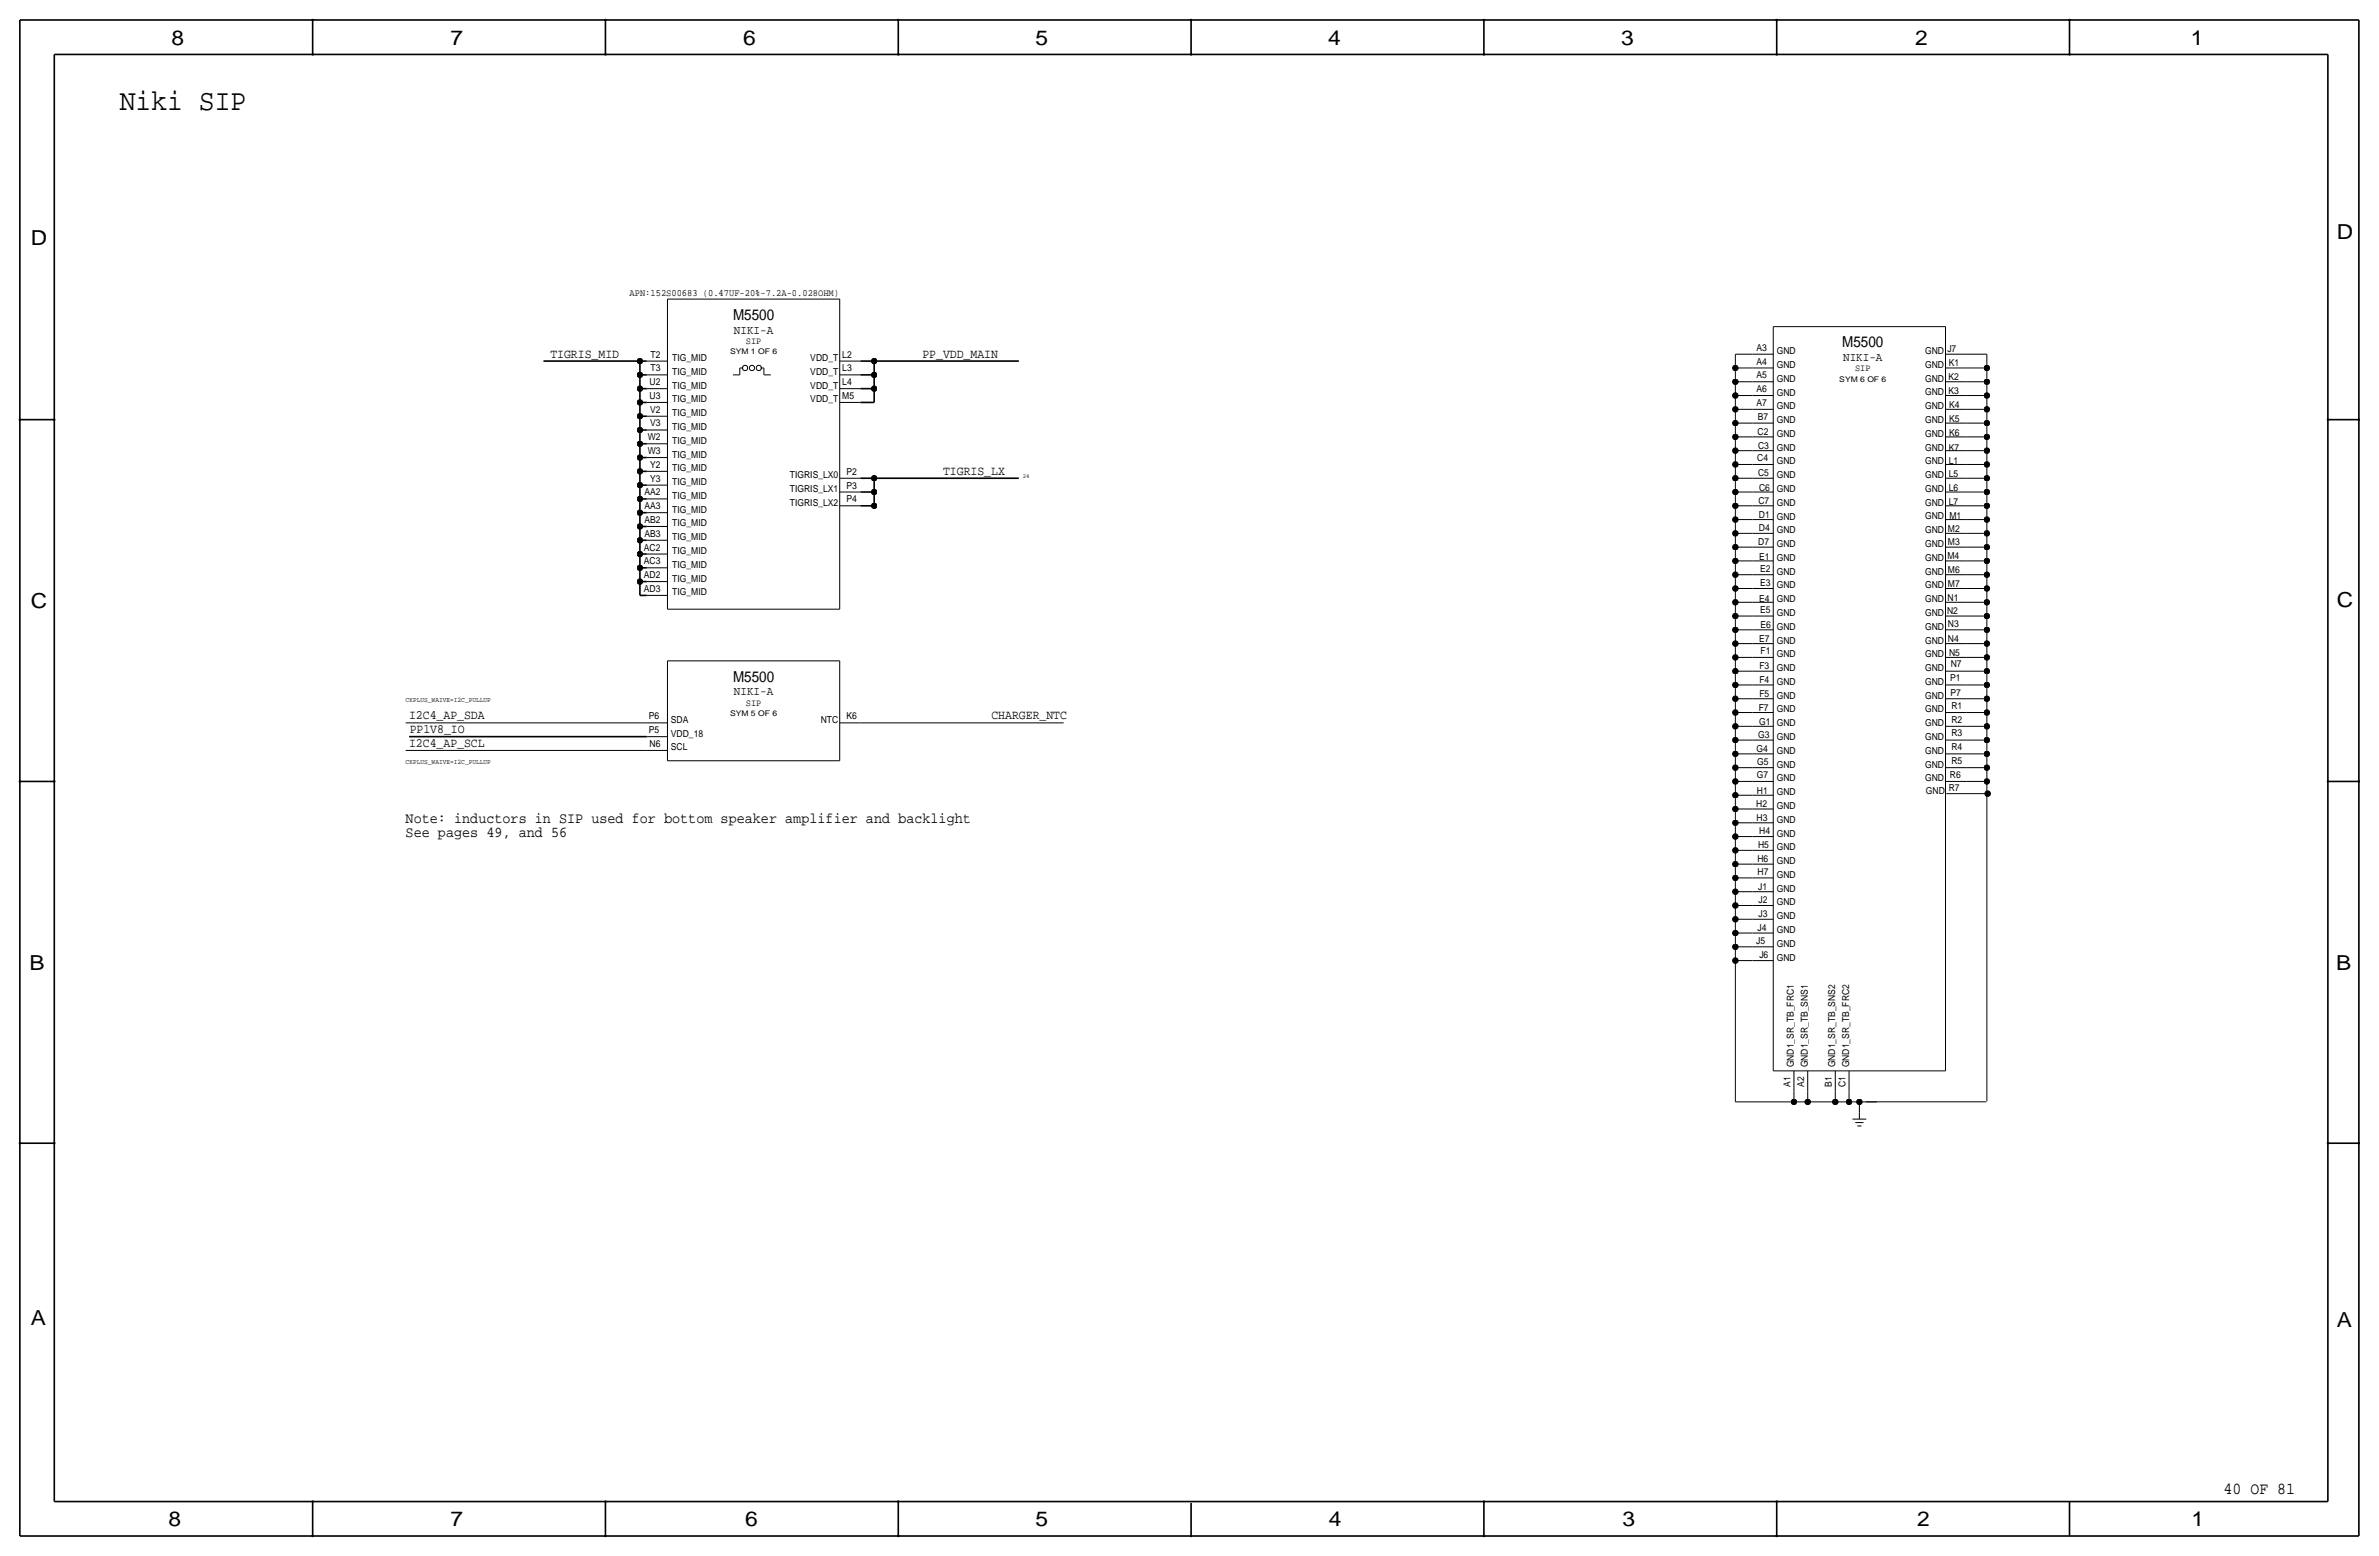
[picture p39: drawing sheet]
<svg xmlns="http://www.w3.org/2000/svg" width="877mm" height="574mm" viewBox="0 0 877 574" stroke-linecap="round" stroke-linejoin="round" font-family="sans-serif">
<defs><g id="words">
<text font-size="10.9" x="44.1" y="40.4">Niki SIP</text>
<g font-size="7.6">
<text x="63.2" y="16.5">8</text>
<text x="166.1" y="16.5">7</text>
<text x="274" y="16.5">6</text>
<text x="381.7" y="16.5">5</text>
<text x="489.7" y="16.5">4</text>
<text x="597.6" y="16.5">3</text>
<text x="706.1" y="16.5">2</text>
<text x="807.7" y="16.5">1</text>
<text x="861.5" y="88.1">D</text>
<text x="11.4" y="90.4">D</text>
<text x="11.4" y="224.3">C</text>
<text x="861.5" y="223.8">C</text>
<text x="10.8" y="357.6">B</text>
<text x="861.3" y="357.4">B</text>
<text x="11.3" y="488.4">A</text>
<text x="861.5" y="489.2">A</text>
<text x="62.2" y="562.6">8</text>
<text x="166" y="562.6">7</text>
<text x="274.8" y="562.6">6</text>
<text x="381.7" y="562.6">5</text>
<text x="489.9" y="562.6">4</text>
<text x="598.1" y="562.6">3</text>
<text x="706.8" y="562.6">2</text>
<text x="807.9" y="562.6">1</text>
</g>
<text font-size="6.2" x="819.7" y="550.8">40 OF 81</text>
<g font-size="5.6">
<text x="270.2" y="117.9">M5500</text>
<text x="679.2" y="128">M5500</text>
<text x="270.2" y="251.2">M5500</text>
<text x="149.6" y="303.3">Note: inductors in SIP used for bottom speaker amplifier and backlight</text>
<text x="149.6" y="308.4">See pages 49, and 56</text>
</g>
<g font-size="4.7">
<text x="202.9" y="131.8">TIGRIS_MID</text>
<text x="340.1" y="131.8">PP_VDD_MAIN</text>
<text x="347.7" y="175">TIGRIS_LX</text>
<text x="150.8" y="265.2">I2C4_AP_SDA</text>
<text x="365.5" y="265.2">CHARGER_NTC</text>
<text x="150.8" y="275.3">I2C4_AP_SCL</text>
<text x="151" y="270.3">PP1V8_IO</text>
</g>
<g font-size="4.5">
<text x="270.6" y="122.9">NIKI-A</text>
<text x="679.5" y="133.1">NIKI-A</text>
<text x="270.6" y="256.3">NIKI-A</text>
</g>
<text font-size="3.6" x="232.1" y="109">APN:152S00683 (0.47UF-20%-7.2A-0.028OHM)</text>
<g font-size="3.5">
<text x="239.9" y="131.8">T2</text>
<text x="275" y="126.7">SIP</text>
<text x="310.5" y="131.8">L2</text>
<text x="647.6" y="129.3">A3</text>
<text x="655" y="130.6">GND</text>
<text x="709.7" y="130.5">GND</text>
<text x="717.9" y="129.9">J7</text>
<text x="239.9" y="136.9">T3</text>
<text x="247.9" y="133.1">TIG_MID</text>
<text x="298.7" y="133.1">VDD_T</text>
<text x="310.5" y="136.9">L3</text>
<text x="647.6" y="134.4">A4</text>
<text x="655" y="135.7">GND</text>
<text x="683.9" y="136.9">SIP</text>
<text x="709.7" y="135.6">GND</text>
<text x="718.5" y="135">K1</text>
<text x="239.5" y="141.9">U2</text>
<text x="247.9" y="143.3">TIG_MID</text>
<text x="247.9" y="138.2">TIG_MID</text>
<text x="298.7" y="138.2">VDD_T</text>
<text x="298.7" y="143.3">VDD_T</text>
<text x="310.5" y="142">L4</text>
<text x="647.6" y="139.4">A5</text>
<text x="655" y="140.7">GND</text>
<text x="709.7" y="140.7">GND</text>
<text x="718.4" y="140.2">K2</text>
<text x="239.5" y="147">U3</text>
<text x="247.9" y="148.3">TIG_MID</text>
<text x="298.7" y="148.3">VDD_T</text>
<text x="310.5" y="147.1">M5</text>
<text x="647.6" y="149.5">A7</text>
<text x="647.6" y="144.4">A6</text>
<text x="655" y="145.8">GND</text>
<text x="709.7" y="145.7">GND</text>
<text x="718.4" y="145.3">K3</text>
<text x="239.7" y="152.1">V2</text>
<text x="247.9" y="153.4">TIG_MID</text>
<text x="648" y="154.8">B7</text>
<text x="655" y="150.9">GND</text>
<text x="655" y="156">GND</text>
<text x="709.7" y="155.9">GND</text>
<text x="709.7" y="150.8">GND</text>
<text x="718.6" y="155.5">K5</text>
<text x="718.6" y="150.6">K4</text>
<text x="239.7" y="157.2">V3</text>
<text x="247.9" y="158.5">TIG_MID</text>
<text x="648" y="160.4">C2</text>
<text x="655" y="161">GND</text>
<text x="709.7" y="161">GND</text>
<text x="718.6" y="160.6">K6</text>
<text x="238.8" y="167.4">W3</text>
<text x="238.8" y="162.3">W2</text>
<text x="247.9" y="163.6">TIG_MID</text>
<text x="648.1" y="165.4">C3</text>
<text x="655" y="166.1">GND</text>
<text x="709.7" y="166.1">GND</text>
<text x="718.4" y="166.1">K7</text>
<text x="239.7" y="172.4">Y2</text>
<text x="247.9" y="173.7">TIG_MID</text>
<text x="247.9" y="168.7">TIG_MID</text>
<text x="647.8" y="169.9">C4</text>
<text x="655" y="171.2">GND</text>
<text x="709.7" y="171.1">GND</text>
<text x="718.5" y="170.9">L1</text>
<text x="239.7" y="177.5">Y3</text>
<text x="247.9" y="178.8">TIG_MID</text>
<text x="291.2" y="176.3">TIGRIS_LX0</text>
<text x="312.1" y="175">P2</text>
<text x="648.1" y="175.3">C5</text>
<text x="655" y="176.3">GND</text>
<text x="709.7" y="176.2">GND</text>
<text x="718.4" y="176">L5</text>
<text x="237.6" y="182.6">AA2</text>
<text x="247.9" y="183.9">TIG_MID</text>
<text x="291.2" y="181.4">TIGRIS_LX1</text>
<text x="312.1" y="185.2">P4</text>
<text x="312.1" y="180.1">P3</text>
<text x="648.3" y="185.7">C7</text>
<text x="648.5" y="180.9">C6</text>
<text x="655" y="181.4">GND</text>
<text x="709.7" y="181.3">GND</text>
<text x="718.4" y="181">L6</text>
<text x="237.6" y="187.7">AA3</text>
<text x="247.9" y="189">TIG_MID</text>
<text x="291.2" y="186.4">TIGRIS_LX2</text>
<text x="648.4" y="191">D1</text>
<text x="655" y="186.4">GND</text>
<text x="655" y="191.5">GND</text>
<text x="709.7" y="191.5">GND</text>
<text x="709.7" y="186.4">GND</text>
<text x="718.4" y="186.1">L7</text>
<text x="718.7" y="191.2">M1</text>
<text x="237.6" y="197.8">AB3</text>
<text x="237.6" y="192.8">AB2</text>
<text x="247.9" y="194.1">TIG_MID</text>
<text x="648.4" y="195.9">D4</text>
<text x="655" y="196.6">GND</text>
<text x="709.7" y="196.6">GND</text>
<text x="718.2" y="195.9">M2</text>
<text x="237.4" y="202.9">AC2</text>
<text x="247.9" y="199.1">TIG_MID</text>
<text x="648.2" y="201">D7</text>
<text x="655" y="201.7">GND</text>
<text x="709.7" y="201.6">GND</text>
<text x="718.2" y="201">M3</text>
<text x="237.4" y="208">AC3</text>
<text x="247.9" y="209.3">TIG_MID</text>
<text x="247.9" y="204.2">TIG_MID</text>
<text x="648.5" y="206.3">E1</text>
<text x="655" y="206.8">GND</text>
<text x="709.7" y="206.7">GND</text>
<text x="718" y="206">M4</text>
<text x="237.4" y="213.1">AD2</text>
<text x="247.9" y="214.4">TIG_MID</text>
<text x="648.9" y="211">E2</text>
<text x="655" y="211.8">GND</text>
<text x="709.7" y="211.8">GND</text>
<text x="718.2" y="211.3">M6</text>
<text x="237.4" y="218.2">AD3</text>
<text x="247.9" y="219.5">TIG_MID</text>
<text x="648.5" y="222">E4</text>
<text x="648.9" y="216.1">E3</text>
<text x="655" y="216.9">GND</text>
<text x="655" y="222">GND</text>
<text x="709.7" y="222">GND</text>
<text x="709.7" y="216.9">GND</text>
<text x="718" y="221.5">N1</text>
<text x="718.2" y="216.4">M7</text>
<text x="648.9" y="225.9">E5</text>
<text x="655" y="227.1">GND</text>
<text x="709.7" y="227">GND</text>
<text x="717.8" y="226.4">N2</text>
<text x="649.1" y="231.5">E6</text>
<text x="655" y="232.1">GND</text>
<text x="709.7" y="232.1">GND</text>
<text x="718.1" y="231">N3</text>
<text x="648.5" y="236.6">E7</text>
<text x="655" y="237.2">GND</text>
<text x="709.7" y="237.2">GND</text>
<text x="718.2" y="236.5">N4</text>
<text x="649" y="241.2">F1</text>
<text x="655" y="242.3">GND</text>
<text x="709.7" y="242.3">GND</text>
<text x="718.6" y="241.7">N5</text>
<text x="719.2" y="246">N7</text>
<text x="648.6" y="251.8">F4</text>
<text x="648.6" y="246.7">F3</text>
<text x="655" y="247.4">GND</text>
<text x="709.7" y="247.4">GND</text>
<text x="718.9" y="250.9">P1</text>
<text x="648.6" y="256.8">F5</text>
<text x="655" y="257.5">GND</text>
<text x="655" y="252.5">GND</text>
<text x="709.7" y="257.5">GND</text>
<text x="709.7" y="252.4">GND</text>
<text x="719.1" y="256.4">P7</text>
<text x="275" y="260.1">SIP</text>
<text x="648.4" y="262">F7</text>
<text x="655" y="262.6">GND</text>
<text x="709.7" y="262.6">GND</text>
<text x="719.4" y="261.3">R1</text>
<text x="239.2" y="265.2">P6</text>
<text x="247.3" y="266.4">SDA</text>
<text x="302.6" y="266.4">NTC</text>
<text x="312.1" y="265.2">K6</text>
<text x="648.6" y="267.3">G1</text>
<text x="655" y="267.7">GND</text>
<text x="709.7" y="267.7">GND</text>
<text x="719.4" y="266.4">R2</text>
<text x="239.2" y="270.3">P5</text>
<text x="239.5" y="275.3">N6</text>
<text x="247.3" y="271.5">VDD_18</text>
<text x="648.1" y="272.2">G3</text>
<text x="655" y="272.8">GND</text>
<text x="709.7" y="272.8">GND</text>
<text x="719.4" y="271.4">R3</text>
<text x="247.3" y="276.6">SCL</text>
<text x="647.5" y="277">G4</text>
<text x="655" y="277.9">GND</text>
<text x="709.7" y="277.9">GND</text>
<text x="719.4" y="281.6">R5</text>
<text x="719.4" y="276.5">R4</text>
<text x="647.7" y="286.8">G7</text>
<text x="647.9" y="282.1">G5</text>
<text x="655" y="282.9">GND</text>
<text x="709.7" y="282.9">GND</text>
<text x="718.9" y="286.7">R6</text>
<text x="647.7" y="292.5">H1</text>
<text x="655" y="293.1">GND</text>
<text x="655" y="288">GND</text>
<text x="709.7" y="288">GND</text>
<text x="710" y="292.5">GND</text>
<text x="718.5" y="291.7">R7</text>
<text x="647.5" y="297.3">H2</text>
<text x="655" y="298.2">GND</text>
<text x="647.6" y="302.7">H3</text>
<text x="655" y="303.3">GND</text>
<text x="648.6" y="307.5">H4</text>
<text x="655" y="308.3">GND</text>
<text x="647.9" y="317.7">H6</text>
<text x="648.2" y="312.7">H5</text>
<text x="655" y="313.4">GND</text>
<text x="647.9" y="322.6">H7</text>
<text x="655" y="323.6">GND</text>
<text x="655" y="318.5">GND</text>
<text x="648.2" y="328">J1</text>
<text x="655" y="328.7">GND</text>
<text x="648.3" y="332.9">J2</text>
<text x="655" y="333.8">GND</text>
<text x="648.3" y="338">J3</text>
<text x="655" y="338.8">GND</text>
<text x="648" y="343.1">J4</text>
<text x="655" y="343.9">GND</text>
<text x="647.5" y="348.1">J5</text>
<text x="648.6" y="353.2">J6</text>
<text x="655" y="349">GND</text>
<text x="655" y="354.1">GND</text>
<text x="661.4" y="393.4" transform="rotate(-90 661.4 393.4)">GND1_SR_TB_FRC1</text>
<text x="666.4" y="393.4" transform="rotate(-90 666.4 393.4)">GND1_SR_TB_SNS1</text>
<text x="676.6" y="393.4" transform="rotate(-90 676.6 393.4)">GND1_SR_TB_SNS2</text>
<text x="681.7" y="393.4" transform="rotate(-90 681.7 393.4)">GND1_SR_TB_FRC2</text>
<text x="660.1" y="400.6" transform="rotate(-90 660.1 400.6)">A1</text>
<text x="665.2" y="400.6" transform="rotate(-90 665.2 400.6)">A2</text>
<text x="675.3" y="400.6" transform="rotate(-90 675.3 400.6)">B1</text>
<text x="680.4" y="400.8" transform="rotate(-90 680.4 400.8)">C1</text>
</g>
<g font-size="2.9">
<text x="269.2" y="130.6">SYM 1 OF 6</text>
<text x="678.1" y="140.7">SYM 6 OF 6</text>
<text x="269.2" y="263.9">SYM 5 OF 6</text>
</g>
<g font-size="2.6">
<text x="149.6" y="258.8">CKPLUS_WAIVE=I2C_PULLUP</text>
<text x="149.6" y="281.7">CKPLUS_WAIVE=I2C_PULLUP</text>
</g>
<text font-size="2.3" x="377.1" y="176.3">24</text>
</g></defs>
<g fill="none" stroke="#000" stroke-width=".6" stroke-linecap="butt">
<path d="M7.3 7.4v558.8zM7.3 7.4h862.3zM115.3 7.4v12.7zM223.2 7.4v12.7zM331.2 7.4v12.7zM439.1 7.4v12.7zM547.1 7.4v12.7zM655 7.4v12.7zM763 7.4v12.7zM869.6 7.4v558.8zM20 20.1v533.4zM20 20.1h838.2z"/>
<path d="M858.2 20.1v533.4zM200.4 133.1h35.5zM235.9 138.2v5.1zM235.9 133.1v5.1zM235.9 138.2h2.6zM235.9 133.1h2.6zM317.2 133.1h5.1zM317.2 138.2h5.1zM322.3 133.1h53.3zM322.3 133.1v5.1zM322.3 138.2v5.1zM7.3 154.7h12.7z"/>
<path d="M235.9 158.5v5.1zM235.9 158.5h2.6zM235.9 153.4v5.1zM235.9 148.3v5.1zM235.9 153.4h2.6zM235.9 148.3h2.6zM235.9 143.3v5zM235.9 143.3h2.6zM317.2 143.3h5.1zM317.2 148.3h5.1zM322.3 143.3v5zM858.2 154.7h11.4z"/>
<path d="M235.9 178.8v5.1zM235.9 173.7v5.1zM235.9 178.8h2.6zM235.9 173.7h2.6zM235.9 168.7v5zM235.9 168.7h2.6zM235.9 163.6v5.1zM235.9 163.6h2.6zM317.2 176.3h5.1zM322.3 176.3h53.3zM322.3 176.3v5.1zM235.9 199.1v5.1z"/>
<path d="M235.9 199.1h2.6zM235.9 194.1v5zM235.9 189v5.1zM235.9 194.1h2.6zM235.9 189h2.6zM235.9 183.9v5.1zM235.9 183.9h2.6zM317.2 181.4h5.1zM317.2 186.4h5.1zM322.3 181.4v5zM235.9 214.4h2.6zM235.9 209.3v5.1z"/>
<path d="M235.9 214.4v5.1zM235.9 219.5h2.6zM235.9 209.3h2.6zM235.9 204.2v5.1zM235.9 204.2h2.6zM150.8 271.5h87.7zM7.3 288h12.7zM858.2 288h11.4zM7.3 421.4h12.7zM858.2 421.4h11.4zM20 553.5h838.2zM115.3 553.5v12.7z"/>
<path d="M223.2 553.5v12.7zM331.2 553.5v12.7zM439.1 554v12.2zM547.1 553.5v12.7zM655 553.5v12.7zM763 553.5v12.7zM7.3 566.2h862.3z"/>
</g>
<g fill="none" stroke="#000" stroke-width=".37">
<path d="M246.1 110.2h63.5zM246.1 110.2v114.3zM309.6 110.2v114.3zM238.5 133.1h7.6zM238.5 138.2h7.6zM270.2 138.2h2.5zM272.7 135.6h1.3zM272.7 135.6v2.6zM280.4 135.6h1.2zM281.6 135.6v2.6zM281.6 138.2h2.6zM309.6 138.2h7.6z"/>
<path d="M309.6 133.1h7.6zM639.8 130.6h6.3zM639.8 130.6v5zM639.8 135.6h6.3zM639.8 135.6v5.1zM646.1 130.6h7.6zM646.1 135.6h7.6zM653.7 120.4h63.5zM653.7 120.4v274.3zM717.2 135.6h7.7zM717.2 130.6h7.7zM717.2 120.4v274.3z"/>
<path d="M724.9 135.6h7.6zM724.9 130.6h7.6zM732.5 135.6v5.1zM732.5 130.6v5zM238.5 158.5h7.6zM238.5 153.4h7.6zM238.5 148.3h7.6zM238.5 143.3h7.6zM309.6 143.3h7.6zM309.6 148.3h7.6zM639.8 140.7h6.3zM639.8 140.7v5.1z"/>
<path d="M639.8 145.8h6.3zM639.8 145.8v5.1zM639.8 150.9h6.3zM639.8 150.9v5.1zM639.8 156h6.3zM639.8 156v5zM646.1 150.9h7.6zM646.1 156h7.6zM646.1 140.7h7.6zM646.1 145.8h7.6zM717.2 156h7.7zM717.2 150.9h7.7z"/>
<path d="M717.2 145.8h7.7zM717.2 140.7h7.7zM724.9 156h7.6zM724.9 150.9h7.6zM724.9 145.8h7.6zM724.9 140.7h7.6zM732.5 156v5zM732.5 150.9v5.1zM732.5 145.8v5.1zM732.5 140.7v5.1zM238.5 178.8h7.6zM238.5 173.7h7.6z"/>
<path d="M238.5 168.7h7.6zM238.5 163.6h7.6zM309.6 176.3h7.6zM639.8 161h6.3zM639.8 161v5.1zM639.8 166.1h6.3zM639.8 166.1v5.1zM639.8 171.2h6.3zM639.8 171.2v5.1zM639.8 176.3h6.3zM639.8 176.3v5.1zM646.1 176.3h7.6z"/>
<path d="M646.1 161h7.6zM646.1 166.1h7.6zM646.1 171.2h7.6zM717.2 176.3h7.7zM717.2 171.2h7.7zM717.2 166.1h7.7zM717.2 161h7.7zM724.9 176.3h7.6zM724.9 171.2h7.6zM724.9 166.1h7.6zM724.9 161h7.6zM732.5 176.3v5.1z"/>
<path d="M732.5 171.2v5.1zM732.5 166.1v5.1zM732.5 161v5.1zM238.5 199.1h7.6zM238.5 194.1h7.6zM238.5 189h7.6zM238.5 183.9h7.6zM309.6 181.4h7.6zM309.6 186.4h7.6zM639.8 181.4h6.3zM639.8 181.4v5zM639.8 186.4h6.3z"/>
<path d="M639.8 186.4v5.1zM639.8 191.5h6.3zM639.8 191.5v5.1zM639.8 196.6h6.3zM639.8 196.6v5.1zM646.1 181.4h7.6zM646.1 186.4h7.6zM646.1 191.5h7.6zM646.1 196.6h7.6zM717.2 196.6h7.7zM717.2 191.5h7.7zM717.2 186.4h7.7z"/>
<path d="M717.2 181.4h7.7zM724.9 196.6h7.6zM724.9 191.5h7.6zM724.9 186.4h7.6zM724.9 181.4h7.6zM732.5 196.6v5.1zM732.5 191.5v5.1zM732.5 186.4v5.1zM732.5 181.4v5zM238.5 209.3h7.6zM238.5 204.2h7.6zM238.5 214.4h7.6z"/>
<path d="M238.5 219.5h7.6zM639.8 201.7h6.3zM639.8 201.7v5.1zM639.8 206.8h6.3zM639.8 206.8v5zM639.8 211.8h6.3zM639.8 211.8v5.1zM639.8 216.9h6.3zM639.8 216.9v5.1zM646.1 201.7h7.6zM646.1 206.8h7.6zM646.1 211.8h7.6z"/>
<path d="M646.1 216.9h7.6zM717.2 216.9h7.7zM717.2 211.8h7.7zM717.2 206.8h7.7zM717.2 201.7h7.7zM724.9 216.9h7.6zM724.9 211.8h7.6zM724.9 206.8h7.6zM724.9 201.7h7.6zM732.5 216.9v5.1zM732.5 211.8v5.1zM732.5 206.8v5z"/>
<path d="M732.5 201.7v5.1zM246.1 224.5h63.5zM639.8 222h6.3zM639.8 222v5.1zM639.8 227.1h6.3zM639.8 227.1v5.1zM639.8 232.2h6.3zM639.8 232.2v5zM639.8 237.2h6.3zM639.8 237.2v5.1zM646.1 227.1h7.6zM646.1 232.2h7.6z"/>
<path d="M646.1 237.2h7.6zM646.1 222h7.6zM717.2 237.2h7.7zM717.2 232.2h7.7zM717.2 227.1h7.7zM717.2 222h7.7zM724.9 237.2h7.6zM724.9 232.2h7.6zM724.9 227.1h7.6zM724.9 222h7.6zM732.5 237.2v5.1zM732.5 232.2v5z"/>
<path d="M732.5 227.1v5.1zM732.5 222v5.1zM246.1 243.6v36.8zM246.1 243.6h63.5zM309.6 243.6v36.8zM639.8 242.3h6.3zM639.8 242.3v5.1zM639.8 247.4h6.3zM639.8 247.4v5.1zM639.8 252.5h6.3zM639.8 252.5v5.1zM639.8 257.6h6.3z"/>
<path d="M639.8 257.6v5zM646.1 257.6h7.6zM646.1 252.5h7.6zM646.1 242.3h7.6zM646.1 247.4h7.6zM717.2 257.6h7.7zM717.2 252.5h7.7zM717.2 247.4h7.7zM717.2 242.3h7.7zM724.9 257.6h7.6zM724.9 252.5h7.6zM724.9 247.4h7.6z"/>
<path d="M724.9 242.3h7.6zM732.5 257.6v5zM732.5 252.5v5.1zM732.5 247.4v5.1zM732.5 242.3v5.1zM149.6 276.6h88.9zM149.6 266.4h88.9zM238.5 276.6h7.6zM238.5 271.5h7.6zM238.5 266.4h7.6zM309.6 266.4h7.6zM317.2 266.4h74.9z"/>
<path d="M639.8 262.6h6.3zM639.8 262.6v5.1zM639.8 267.7h6.3zM639.8 267.7v5.1zM639.8 272.8h6.3zM639.8 272.8v5.1zM639.8 277.9h6.3zM639.8 277.9v5.1zM646.1 277.9h7.6zM646.1 262.6h7.6zM646.1 267.7h7.6zM646.1 272.8h7.6z"/>
<path d="M717.2 277.9h7.7zM717.2 272.8h7.7zM717.2 267.7h7.7zM717.2 262.6h7.7zM724.9 277.9h7.6zM724.9 272.8h7.6zM724.9 267.7h7.6zM724.9 262.6h7.6zM732.5 277.9v5.1zM732.5 272.8v5.1zM732.5 267.7v5.1zM732.5 262.6v5.1z"/>
<path d="M246.1 280.4h63.5zM639.8 283h6.3zM639.8 283v5zM639.8 288h6.3zM639.8 288v5.1zM639.8 293.1h6.3zM639.8 293.1v5.1zM639.8 298.2h6.3zM639.8 298.2v5.1zM646.1 298.2h7.6zM646.1 293.1h7.6zM646.1 288h7.6z"/>
<path d="M646.1 283h7.6zM717.2 288h7.7zM717.2 283h7.7zM717.5 292.5h7.7zM724.9 288h7.6zM724.9 283h7.6zM725.2 292.5h7.6zM732.5 288v5.1zM732.5 283v5zM732.5 292.4v113.5zM639.8 303.3h6.3zM639.8 303.3v5.1z"/>
<path d="M639.8 308.4h6.3zM639.8 308.4v5zM639.8 313.4h6.3zM639.8 313.4v5.1zM639.8 318.5h6.3zM639.8 318.5v5.1zM646.1 318.5h7.6zM646.1 313.4h7.6zM646.1 308.4h7.6zM646.1 303.3h7.6zM639.8 323.6h6.3zM639.8 323.6v5.1z"/>
<path d="M639.8 328.7h6.3zM639.8 328.7v5.1zM639.8 333.8h6.3zM639.8 333.8v5zM639.8 338.8h6.3zM639.8 338.8v5.1zM646.1 338.8h7.6zM646.1 333.8h7.6zM646.1 328.7h7.6zM646.1 323.6h7.6zM639.8 343.9h6.3zM639.8 343.9v5.1z"/>
<path d="M639.8 349h6.3zM639.8 349v5.1zM639.8 354.1h6.3zM639.8 354.1v52zM646.1 354.1h7.6zM646.1 349h7.6zM646.1 343.9h7.6zM653.7 394.7h63.5zM661.4 394.7v7.6zM666.4 394.7v7.6zM676.6 394.7v7.6zM681.7 394.7v7.6z"/>
<path d="M639.8 406.1h21.6zM661.4 406.1h5zM661.4 402.3v3.8zM666.4 406.1h10.2zM666.4 402.3v3.8zM676.6 406.1h5.1zM676.6 402.3v3.8zM681.7 406.1h3.8zM681.7 402.3v3.8zM683 412.5h5zM684 413.8h3zM684.7 415h1.6z"/>
<path d="M685.5 406.1h6.3zM685.5 406.1v3.9zM685.5 410v2.5zM687.9 406.1h44.4z"/>
<circle cx="274.7" cy="135.6" r=".97"/>
<circle cx="277.2" cy="135.6" r=".97"/>
<circle cx="279.8" cy="135.6" r=".97"/>
</g>
<g fill="#000" stroke="#000" stroke-width=".37">
<path d="M115.1 7.2h.4v.3h-.4zM115.1 19.9h.4v.3h-.4zM223 7.2h.4v.3h-.4zM223 19.9h.4v.3h-.4zM331 19.9h.4v.3h-.4zM331 7.2h.4v.3h-.4zM438.9 7.2h.4v.3h-.4zM438.9 19.9h.4v.3h-.4zM546.9 7.2h.4v.3h-.4zM546.9 19.9h.4v.3h-.4zM654.8 19.9h.4v.3h-.4zM654.8 7.2h.4v.3h-.4z"/>
<path d="M762.8 19.9h.4v.3h-.4zM762.8 7.2h.4v.3h-.4zM7.1 154.5h.4v.4h-.4zM19.8 154.5h.4v.4h-.4zM858 154.5h.4v.4h-.4zM869.5 154.5h.3v.4h-.3zM7.1 287.9h.4v.3h-.4zM19.8 287.9h.4v.3h-.4zM858 287.9h.4v.3h-.4zM869.5 287.9h.3v.3h-.3zM7.1 421.2h.4v.4h-.4zM19.8 421.2h.4v.4h-.4z"/>
<path d="M858 421.2h.4v.4h-.4zM869.5 421.2h.3v.4h-.3zM115.1 553.3h.4v.3h-.4zM223 553.3h.4v.3h-.4zM331 553.3h.4v.3h-.4zM546.9 553.3h.4v.3h-.4zM654.8 553.3h.4v.3h-.4zM115.1 566h.4v.3h-.4zM223 566h.4v.3h-.4zM331 566h.4v.3h-.4zM438.9 566h.4v.3h-.4zM546.9 566h.4v.3h-.4z"/>
<path d="M654.8 566h.4v.3h-.4z"/>
<circle cx="235.9" cy="133.1" r="1.02"/>
<circle cx="235.9" cy="138.2" r="1.02"/>
<circle cx="322.3" cy="138.2" r="1.02"/>
<circle cx="322.3" cy="133.1" r="1.02"/>
<circle cx="639.8" cy="135.6" r="1.02"/>
<circle cx="732.5" cy="135.6" r="1.02"/>
<circle cx="235.9" cy="148.3" r="1.02"/>
<circle cx="235.9" cy="153.4" r="1.02"/>
<circle cx="235.9" cy="143.3" r="1.02"/>
<circle cx="235.9" cy="158.5" r="1.02"/>
<circle cx="322.3" cy="143.3" r="1.02"/>
<circle cx="639.8" cy="140.7" r="1.02"/>
<circle cx="639.8" cy="145.8" r="1.02"/>
<circle cx="639.8" cy="150.9" r="1.02"/>
<circle cx="639.8" cy="156" r="1.02"/>
<circle cx="732.5" cy="150.9" r="1.02"/>
<circle cx="732.5" cy="156" r="1.02"/>
<circle cx="732.5" cy="140.7" r="1.02"/>
<circle cx="732.5" cy="145.8" r="1.02"/>
<circle cx="235.9" cy="173.7" r="1.02"/>
<circle cx="235.9" cy="163.6" r="1.02"/>
<circle cx="235.9" cy="168.7" r="1.02"/>
<circle cx="235.9" cy="178.8" r="1.02"/>
<circle cx="322.3" cy="176.3" r="1.02"/>
<circle cx="639.8" cy="171.2" r="1.02"/>
<circle cx="639.8" cy="176.3" r="1.02"/>
<circle cx="639.8" cy="166.1" r="1.02"/>
<circle cx="639.8" cy="161" r="1.02"/>
<circle cx="732.5" cy="161" r="1.02"/>
<circle cx="732.5" cy="166.1" r="1.02"/>
<circle cx="732.5" cy="171.2" r="1.02"/>
<circle cx="732.5" cy="176.3" r="1.02"/>
<circle cx="235.9" cy="199.1" r="1.02"/>
<circle cx="235.9" cy="194.1" r="1.02"/>
<circle cx="235.9" cy="189" r="1.02"/>
<circle cx="235.9" cy="183.9" r="1.02"/>
<circle cx="322.3" cy="181.4" r="1.02"/>
<circle cx="322.3" cy="186.4" r="1.02"/>
<circle cx="639.8" cy="186.4" r="1.02"/>
<circle cx="639.8" cy="181.4" r="1.02"/>
<circle cx="639.8" cy="196.6" r="1.02"/>
<circle cx="639.8" cy="191.5" r="1.02"/>
<circle cx="732.5" cy="181.4" r="1.02"/>
<circle cx="732.5" cy="186.4" r="1.02"/>
<circle cx="732.5" cy="191.5" r="1.02"/>
<circle cx="732.5" cy="196.6" r="1.02"/>
<circle cx="235.9" cy="209.3" r="1.02"/>
<circle cx="235.9" cy="214.4" r="1.02"/>
<circle cx="235.9" cy="204.2" r="1.02"/>
<circle cx="639.8" cy="216.9" r="1.02"/>
<circle cx="639.8" cy="201.7" r="1.02"/>
<circle cx="639.8" cy="211.8" r="1.02"/>
<circle cx="639.8" cy="206.8" r="1.02"/>
<circle cx="732.5" cy="206.8" r="1.02"/>
<circle cx="732.5" cy="211.8" r="1.02"/>
<circle cx="732.5" cy="216.9" r="1.02"/>
<circle cx="732.5" cy="201.7" r="1.02"/>
<circle cx="639.8" cy="232.2" r="1.02"/>
<circle cx="639.8" cy="237.2" r="1.02"/>
<circle cx="639.8" cy="222" r="1.02"/>
<circle cx="639.8" cy="227.1" r="1.02"/>
<circle cx="732.5" cy="222" r="1.02"/>
<circle cx="732.5" cy="237.2" r="1.02"/>
<circle cx="732.5" cy="227.1" r="1.02"/>
<circle cx="732.5" cy="232.2" r="1.02"/>
<circle cx="639.8" cy="257.6" r="1.02"/>
<circle cx="639.8" cy="252.5" r="1.02"/>
<circle cx="639.8" cy="242.3" r="1.02"/>
<circle cx="639.8" cy="247.4" r="1.02"/>
<circle cx="732.5" cy="247.4" r="1.02"/>
<circle cx="732.5" cy="252.5" r="1.02"/>
<circle cx="732.5" cy="257.6" r="1.02"/>
<circle cx="732.5" cy="242.3" r="1.02"/>
<circle cx="639.8" cy="267.7" r="1.02"/>
<circle cx="639.8" cy="277.9" r="1.02"/>
<circle cx="639.8" cy="262.6" r="1.02"/>
<circle cx="639.8" cy="272.8" r="1.02"/>
<circle cx="732.5" cy="262.6" r="1.02"/>
<circle cx="732.5" cy="272.8" r="1.02"/>
<circle cx="732.5" cy="267.7" r="1.02"/>
<circle cx="732.5" cy="277.9" r="1.02"/>
<circle cx="639.8" cy="283" r="1.02"/>
<circle cx="639.8" cy="298.2" r="1.02"/>
<circle cx="639.8" cy="288" r="1.02"/>
<circle cx="639.8" cy="293.1" r="1.02"/>
<circle cx="732.5" cy="283" r="1.02"/>
<circle cx="732.5" cy="288" r="1.02"/>
<circle cx="732.8" cy="292.5" r="1.02"/>
<circle cx="639.8" cy="303.3" r="1.02"/>
<circle cx="639.8" cy="318.5" r="1.02"/>
<circle cx="639.8" cy="308.4" r="1.02"/>
<circle cx="639.8" cy="313.4" r="1.02"/>
<circle cx="639.8" cy="328.7" r="1.02"/>
<circle cx="639.8" cy="338.8" r="1.02"/>
<circle cx="639.8" cy="323.6" r="1.02"/>
<circle cx="639.8" cy="333.8" r="1.02"/>
<circle cx="639.8" cy="349" r="1.02"/>
<circle cx="639.8" cy="343.9" r="1.02"/>
<circle cx="639.8" cy="354.1" r="1.02"/>
<circle cx="661.4" cy="406.1" r="1.02"/>
<circle cx="666.4" cy="406.1" r="1.02"/>
<circle cx="676.6" cy="406.1" r="1.02"/>
<circle cx="681.7" cy="406.1" r="1.02"/>
<circle cx="685.5" cy="406.1" r="1.02"/>
</g>
<use href="#words"/>
</svg>
